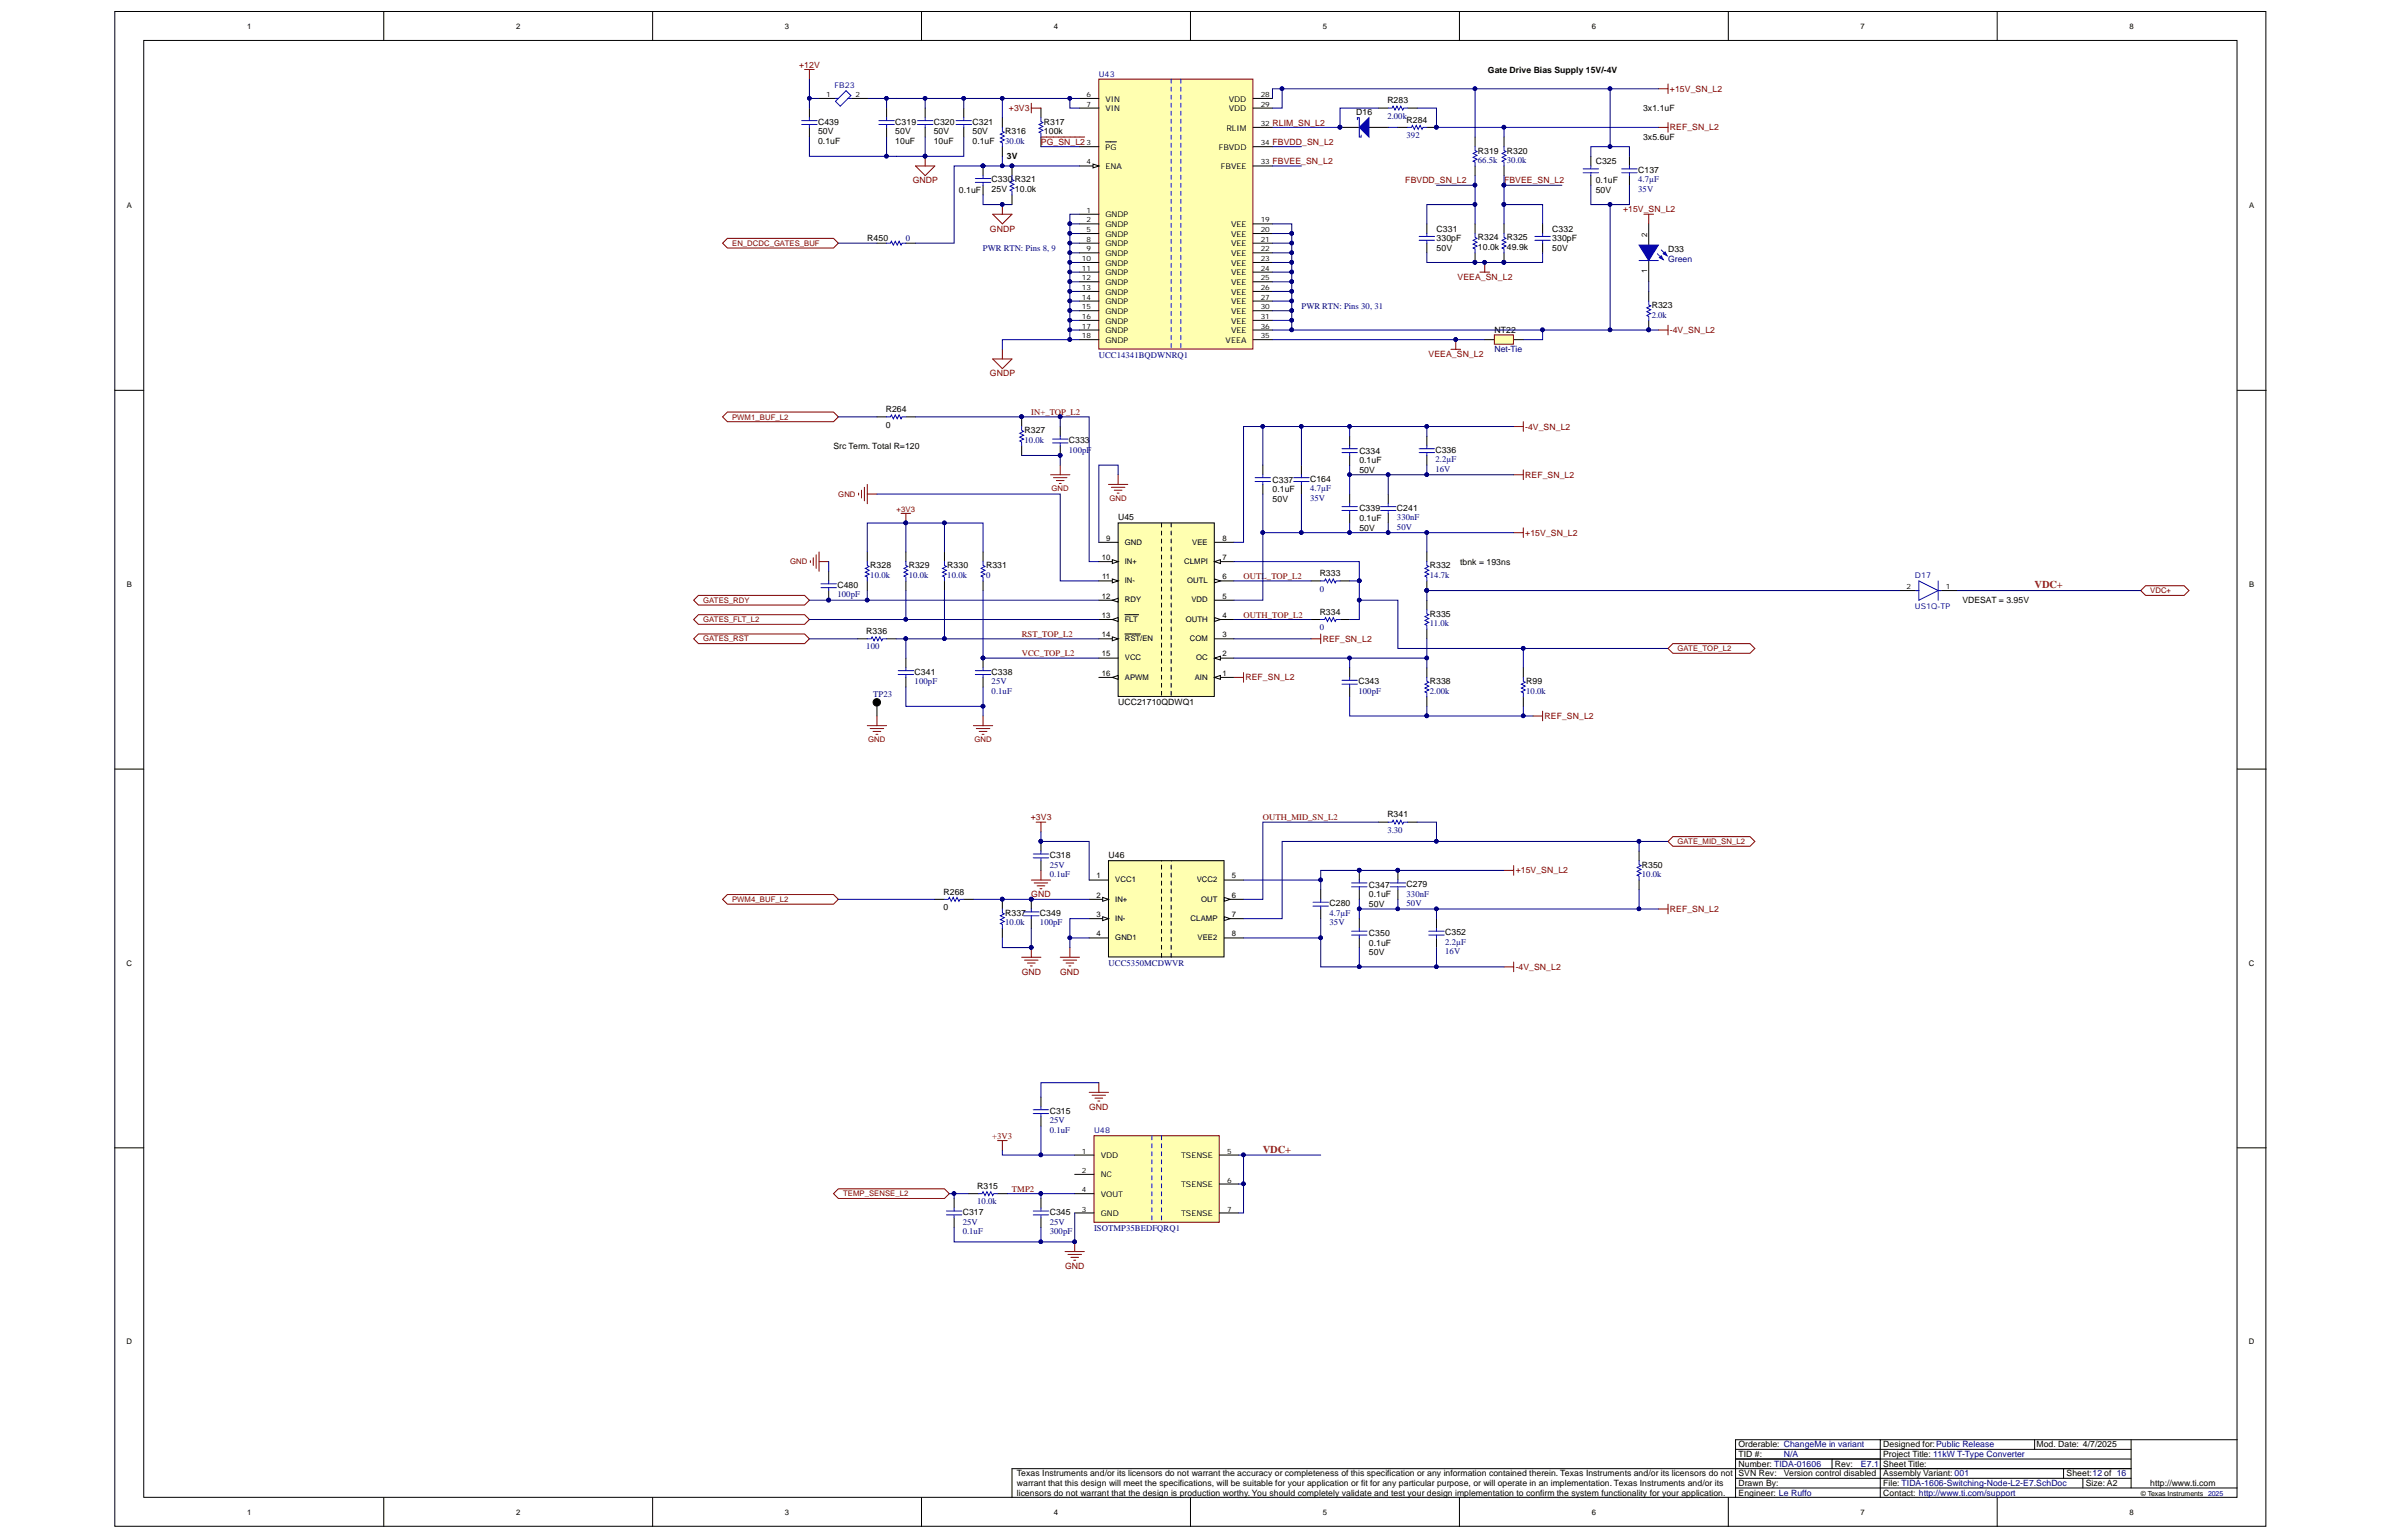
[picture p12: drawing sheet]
<svg xmlns="http://www.w3.org/2000/svg" width="432mm" height="279mm" viewBox="0 0 432 279" stroke-linecap="round" stroke-linejoin="round" font-family="sans-serif">
<defs><g id="words">
<g font-size="1.9" fill="#f00">
<text x="368.8" y="106.7">VDC+</text>
<text x="228.9" y="209">VDC+</text>
</g>
<g font-size="1.6" fill="#800000">
<text x="144.9" y="12.3">+12V</text>
<text x="302.7" y="16.6">+15V_SN_L2</text>
<text x="182.9" y="20.1">+3V3</text>
<text x="230.7" y="22.8">RLIM_SN_L2</text>
<text x="302.7" y="23.6">REF_SN_L2</text>
<text x="188.7" y="26.3">PG_SN_L2</text>
<text x="230.7" y="26.3">FBVDD_SN_L2</text>
<text x="230.7" y="29.8">FBVEE_SN_L2</text>
<text x="165.5" y="33.3">GNDP</text>
<text x="254.7" y="33.3">FBVDD_SN_L2</text>
<text x="272.6" y="33.3">FBVEE_SN_L2</text>
<text x="294.2" y="38.5">+15V_SN_L2</text>
<text x="179.5" y="42">GNDP</text>
<text x="264.2" y="50.8">VEEA_SN_L2</text>
<text x="259" y="64.8">VEEA_SN_L2</text>
<text x="302.7" y="60.4">-4V_SN_L2</text>
<text x="179.5" y="68.2">GNDP</text>
<text x="186.9" y="75.3">IN+_TOP_L2</text>
<text x="276.5" y="77.9">-4V_SN_L2</text>
<text x="276.5" y="86.6">REF_SN_L2</text>
<text x="276.5" y="97.1">+15V_SN_L2</text>
<text x="225.4" y="105">OUTL_TOP_L2</text>
<text x="225.4" y="112">OUTH_TOP_L2</text>
<text x="185.2" y="119">VCC_TOP_L2</text>
<text x="185.2" y="115.5">RST_TOP_L2</text>
<text x="239.8" y="116.4">REF_SN_L2</text>
<text x="225.8" y="123.4">REF_SN_L2</text>
<text x="280" y="130.4">REF_SN_L2</text>
<text x="186.9" y="148.8">+3V3</text>
<text x="228.9" y="148.7">OUTH_MID_SN_L2</text>
<text x="274.8" y="158.4">+15V_SN_L2</text>
<text x="186.9" y="162.7">GND</text>
<text x="302.7" y="165.3">REF_SN_L2</text>
<text x="185.2" y="176.7">GND</text>
<text x="192.2" y="176.7">GND</text>
<text x="274.8" y="175.8">-4V_SN_L2</text>
<text x="197.4" y="201.2">GND</text>
<text x="179.9" y="206.5">+3V3</text>
<text x="183.4" y="216.1">TMP2</text>
<text x="193.1" y="230.1">GND</text>
</g>
<g font-size="1.6">
<text x="269.7" y="13.2">Gate Drive Bias Supply 15V/-4V</text>
<text x="148.3" y="22.6">C439</text>
<text x="162.3" y="22.6">C319</text>
<text x="169.3" y="22.6">C320</text>
<text x="176.3" y="22.6">C321</text>
<text x="189.2" y="22.6">R317</text>
<text x="245.9" y="20.9">D16</text>
<text x="251.5" y="18.7">R283</text>
<text x="255" y="22.2">R284</text>
<text x="297.8" y="20.1">3x1.1uF</text>
<text x="148.3" y="24.3">50V</text>
<text x="148.3" y="26.1">0.1uF</text>
<text x="162.3" y="24.3">50V</text>
<text x="162.3" y="26.1">10uF</text>
<text x="169.3" y="24.3">50V</text>
<text x="169.3" y="26.1">10uF</text>
<text x="176.3" y="24.3">50V</text>
<text x="176.3" y="26.1">0.1uF</text>
<text x="182.2" y="24.3">R316</text>
<text x="182.5" y="28.9">3V</text>
<text x="189.2" y="24.3">100k</text>
<text x="267.9" y="27.8">R319</text>
<text x="273.1" y="27.8">R320</text>
<text x="289.3" y="29.8">C325</text>
<text x="297.8" y="25.4">3x5.6uF</text>
<text x="173.8" y="35">0.1uF</text>
<text x="179.8" y="34.9">25V</text>
<text x="179.8" y="33.1">C330 R321</text>
<text x="184" y="34.9">10.0k</text>
<text x="289.3" y="35">50V</text>
<text x="289.3" y="33.3">0.1uF</text>
<text x="297" y="31.3">C137</text>
<text x="157.2" y="43.7">R450</text>
<text x="260.4" y="45.5">50V</text>
<text x="260.4" y="43.7">330pF</text>
<text x="260.4" y="42">C331</text>
<text x="267.9" y="45.4">10.0k</text>
<text x="267.9" y="43.6">R324</text>
<text x="273.1" y="45.4">49.9k</text>
<text x="273.1" y="43.6">R325</text>
<text x="281.4" y="45.5">50V</text>
<text x="281.4" y="43.7">330pF</text>
<text x="281.4" y="42">C332</text>
<text x="302.4" y="45.7">D33</text>
<text x="299.4" y="55.8">R323</text>
<text x="270.9" y="60.4">NT22</text>
<text x="160.6" y="77.6">0</text>
<text x="160.6" y="74.7">R264</text>
<text x="151.1" y="81.4">Src Term. Total R=120</text>
<text x="185.7" y="78.6">R327</text>
<text x="193.8" y="80.3">C333</text>
<text x="246.4" y="82.2">C334</text>
<text x="260.2" y="82.1">C336</text>
<text x="230.7" y="89.3">0.1uF</text>
<text x="230.7" y="87.5">C337</text>
<text x="237.5" y="87.3">C164</text>
<text x="246.4" y="85.8">50V</text>
<text x="246.4" y="84">0.1uF</text>
<text x="202.7" y="94.3">U45</text>
<text x="230.7" y="91">50V</text>
<text x="246.4" y="94.5">0.1uF</text>
<text x="246.4" y="92.7">C339</text>
<text x="253.2" y="92.6">C241</text>
<text x="246.4" y="96.3">50V</text>
<text x="151.8" y="106.6">C480</text>
<text x="157.8" y="103.1">R328</text>
<text x="164.7" y="103.1">R329</text>
<text x="171.7" y="103.1">R330</text>
<text x="178.7" y="103.1">R331</text>
<text x="239.2" y="104.5">R333</text>
<text x="259.2" y="103.1">R332</text>
<text x="264.7" y="102.4">tbnk = 193ns</text>
<text x="239.2" y="111.5">R334</text>
<text x="259.2" y="111.8">R335</text>
<text x="355.8" y="109.4">VDESAT = 3.95V</text>
<text x="157" y="115">R336</text>
<text x="165.8" y="122.3">C341</text>
<text x="179.8" y="122.3">C338</text>
<text x="246.2" y="124.1">C343</text>
<text x="259.2" y="124.1">R338</text>
<text x="276.7" y="124.1">R99</text>
<text x="202.7" y="127.9">UCC21710QDWQ1</text>
<text x="251.5" y="148.2">R341</text>
<text x="190.3" y="155.6">C318</text>
<text x="200.9" y="155.6">U46</text>
<text x="248.2" y="161">C347</text>
<text x="255" y="160.8">C279</text>
<text x="297.6" y="157.3">R350</text>
<text x="171" y="165">0</text>
<text x="171" y="162.2">R268</text>
<text x="182.2" y="166.1">R337</text>
<text x="188.5" y="166.1">C349</text>
<text x="241" y="164.3">C280</text>
<text x="248.2" y="164.5">50V</text>
<text x="248.2" y="162.7">0.1uF</text>
<text x="248.2" y="173.2">50V</text>
<text x="248.2" y="171.5">0.1uF</text>
<text x="248.2" y="169.7">C350</text>
<text x="262" y="169.6">C352</text>
<text x="190.3" y="201.9">C315</text>
<text x="177.1" y="215.6">R315</text>
<text x="174.5" y="220.3">C317</text>
<text x="190.3" y="220.3">C345</text>
<text x="315.1" y="262.5">Orderable: ChangeMe in variant</text>
<text x="341.4" y="262.5">Designed for:Public Release</text>
<text x="369.2" y="262.5">Mod. Date: 4/7/2025</text>
<text x="184.3" y="267.7">Texas Instruments and/or its licensors do not warrant the accuracy or completeness of this specification or any information contained therein. Texas Instruments and/or its licensors do not</text>
<text x="184.3" y="269.5">warrant that this design will meet the specifications, will be suitable for your application or fit for any particular purpose, or will operate in an implementation. Texas Instruments and/or its</text>
<text x="315.1" y="269.5">Drawn By:</text>
<text x="315.1" y="267.7">SVN Rev:</text>
<text x="315.1" y="266">Number: TIDA-01606</text>
<text x="315.1" y="264.2">TID #:</text>
<text x="323.4" y="267.7">Version control disabled</text>
<text x="332.6" y="266">Rev:</text>
<text x="341.4" y="266">Sheet Title:</text>
<text x="341.4" y="269.5">File: TIDA-1606-Switching-Node-L2-E7.SchDoc</text>
<text x="341.4" y="264.2">Project Title: 11kW T-Type Converter</text>
<text x="341.4" y="267.7">Assembly Variant: 001</text>
<text x="374.6" y="267.7">Sheet:12 of 16</text>
<text x="378.1" y="269.5">Size: A2</text>
<text x="389.8" y="269.5">http://www.ti.com</text>
<text x="184.3" y="271.2">licensors do not warrant that the design is production worthy. You should completely validate and test your design implementation to confirm the system functionality for your application.</text>
<text x="315.1" y="271.2">Engineer: Le Ruffo</text>
<text x="341.4" y="271.2">Contact: http://www.ti.com/support</text>
</g>
<g font-size="1.6" fill="#000080">
<text x="251.5" y="21.5">2.00k</text>
<text x="182.2" y="26.1">30.0k</text>
<text x="255" y="25">392</text>
<text x="267.9" y="29.6">66.5k</text>
<text x="273.1" y="29.6">30.0k</text>
<text x="297" y="33.1">4.7µF</text>
<text x="297" y="34.8">35V</text>
<text x="164.2" y="43.7">0</text>
<text x="178.2" y="45.5">PWR RTN: Pins 8, 9</text>
<text x="302.4" y="47.4">Green</text>
<text x="235.9" y="56">PWR RTN: Pins 30, 31</text>
<text x="299.4" y="57.6">2.0k</text>
<text x="199.2" y="64.9">UCC14341BQDWNRQ1</text>
<text x="270.9" y="63.9">Net-Tie</text>
<text x="185.7" y="80.3">10.0k</text>
<text x="193.8" y="82.1">100pF</text>
<text x="260.2" y="83.8">2.2µF</text>
<text x="237.5" y="89.1">4.7µF</text>
<text x="260.2" y="85.5">16V</text>
<text x="237.5" y="90.8">35V</text>
<text x="253.2" y="94.3">330nF</text>
<text x="253.2" y="96.1">50V</text>
<text x="157.8" y="104.8">10.0k</text>
<text x="164.7" y="104.8">10.0k</text>
<text x="171.7" y="104.8">10.0k</text>
<text x="178.7" y="104.8">0</text>
<text x="239.2" y="107.3">0</text>
<text x="259.2" y="104.8">14.7k</text>
<text x="151.8" y="108.3">100pF</text>
<text x="259.2" y="113.6">11.0k</text>
<text x="157" y="117.7">100</text>
<text x="239.2" y="114.3">0</text>
<text x="165.8" y="124.1">100pF</text>
<text x="179.8" y="124.1">25V</text>
<text x="179.8" y="125.8">0.1uF</text>
<text x="246.2" y="125.8">100pF</text>
<text x="259.2" y="125.8">2.00k</text>
<text x="276.7" y="125.8">10.0k</text>
<text x="158.3" y="126.3">TP23</text>
<text x="251.5" y="151">3.30</text>
<text x="190.3" y="157.3">25V</text>
<text x="190.3" y="159">0.1uF</text>
<text x="297.6" y="159">10.0k</text>
<text x="182.2" y="167.8">10.0k</text>
<text x="188.5" y="167.8">100pF</text>
<text x="241" y="166.1">4.7µF</text>
<text x="241" y="167.8">35V</text>
<text x="255" y="162.6">330nF</text>
<text x="255" y="164.3">50V</text>
<text x="262" y="171.3">2.2µF</text>
<text x="262" y="173">16V</text>
<text x="200.9" y="175.2">UCC5350MCDWVR</text>
<text x="190.3" y="203.7">25V</text>
<text x="190.3" y="205.4">0.1uF</text>
<text x="177.1" y="218.4">10.0k</text>
<text x="174.5" y="222">25V</text>
<text x="174.5" y="223.8">0.1uF</text>
<text x="190.3" y="222">25V</text>
<text x="190.3" y="223.8">300pF</text>
<text x="198.3" y="223.3">ISOTMP35BEDFQRQ1</text>
<text x="323.4" y="264.2">N/A</text>
<text x="337.4" y="266">E7.1</text>
</g>
<g font-size="1.4">
<text x="44.8" y="5.2">1</text>
<text x="93.6" y="5.2">2</text>
<text x="142.3" y="5.2">3</text>
<text x="191.1" y="5.2">4</text>
<text x="239.8" y="5.2">5</text>
<text x="288.5" y="5.2">6</text>
<text x="337.3" y="5.2">7</text>
<text x="386" y="5.2">8</text>
<text x="200.4" y="18.4">VIN</text>
<text x="200.4" y="20.2">VIN</text>
<text x="222.3" y="23.7">RLIM</text>
<text x="222.7" y="18.4">VDD</text>
<text x="222.7" y="20.2">VDD</text>
<text x="200.4" y="27.2">PG</text>
<text x="221" y="27.2">FBVDD</text>
<text x="200.4" y="30.7">ENA</text>
<text x="221.3" y="30.7">FBVEE</text>
<text x="23" y="37.7">A</text>
<text x="200.4" y="41.2">GNDP</text>
<text x="200.4" y="39.4">GNDP</text>
<text x="223.2" y="41.2">VEE</text>
<text x="407.7" y="37.7">A</text>
<text x="200.4" y="42.9">GNDP</text>
<text x="200.4" y="44.7">GNDP</text>
<text x="200.4" y="46.4">GNDP</text>
<text x="223.2" y="42.9">VEE</text>
<text x="223.2" y="44.7">VEE</text>
<text x="223.2" y="46.4">VEE</text>
<text x="298.6" y="43" transform="rotate(-90 298.6 43)">2</text>
<text x="200.4" y="48.1">GNDP</text>
<text x="200.4" y="49.9">GNDP</text>
<text x="200.4" y="51.7">GNDP</text>
<text x="200.4" y="53.4">GNDP</text>
<text x="223.2" y="48.1">VEE</text>
<text x="223.2" y="49.9">VEE</text>
<text x="223.2" y="51.7">VEE</text>
<text x="223.2" y="53.4">VEE</text>
<text x="298.6" y="49.4" transform="rotate(-90 298.6 49.4)">1</text>
<text x="200.4" y="55.2">GNDP</text>
<text x="200.4" y="56.9">GNDP</text>
<text x="200.4" y="58.7">GNDP</text>
<text x="223.2" y="55.2">VEE</text>
<text x="223.2" y="56.9">VEE</text>
<text x="223.2" y="58.7">VEE</text>
<text x="200.4" y="60.4">GNDP</text>
<text x="200.4" y="62.1">GNDP</text>
<text x="222.2" y="62.1">VEEA</text>
<text x="223.2" y="60.4">VEE</text>
<text x="199.7" y="101.5">10</text>
<text x="200.5" y="98">9</text>
<text x="203.9" y="98.7">GND</text>
<text x="216.1" y="98.7">VEE</text>
<text x="221.6" y="101.5">7</text>
<text x="221.6" y="98">8</text>
<text x="23" y="106.4">B</text>
<text x="199.8" y="105.1">11</text>
<text x="203.9" y="105.7">IN-</text>
<text x="203.9" y="102.2">IN+</text>
<text x="214.7" y="102.2">CLMPI</text>
<text x="215.2" y="105.7">OUTL</text>
<text x="221.6" y="105.1">6</text>
<text x="407.7" y="106.4">B</text>
<text x="199.7" y="112">13</text>
<text x="199.7" y="108.5">12</text>
<text x="203.9" y="112.7">FLT</text>
<text x="203.9" y="109.2">RDY</text>
<text x="214.9" y="112.7">OUTH</text>
<text x="216" y="109.2">VDD</text>
<text x="221.6" y="112">4</text>
<text x="221.6" y="108.5">5</text>
<text x="199.7" y="115.5">14</text>
<text x="199.7" y="119">15</text>
<text x="203.9" y="116.2">RST/EN</text>
<text x="203.9" y="119.7">VCC</text>
<text x="215.7" y="116.2">COM</text>
<text x="216.9" y="119.7">OC</text>
<text x="221.6" y="115.5">3</text>
<text x="221.6" y="119">2</text>
<text x="199.7" y="122.5">16</text>
<text x="203.9" y="123.2">APWM</text>
<text x="216.6" y="123.2">AIN</text>
<text x="221.6" y="122.5">1</text>
<text x="198.7" y="159.3">1</text>
<text x="202.2" y="160">VCC1</text>
<text x="216.9" y="160">VCC2</text>
<text x="223.3" y="159.3">5</text>
<text x="198.7" y="162.8">2</text>
<text x="198.7" y="166.3">3</text>
<text x="202.2" y="163.5">IN+</text>
<text x="202.2" y="167">IN-</text>
<text x="215.8" y="167">CLAMP</text>
<text x="217.7" y="163.5">OUT</text>
<text x="223.3" y="162.8">6</text>
<text x="223.3" y="166.3">7</text>
<text x="198.7" y="169.8">4</text>
<text x="202.2" y="170.5">GND1</text>
<text x="217.1" y="170.5">VEE2</text>
<text x="223.3" y="169.8">8</text>
<text x="22.9" y="175.1">C</text>
<text x="407.6" y="175.1">C</text>
<text x="199.6" y="210">VDD</text>
<text x="199.6" y="213.5">NC</text>
<text x="214.1" y="210">TSENSE</text>
<text x="214.1" y="215.3">TSENSE</text>
<text x="199.6" y="217">VOUT</text>
<text x="199.6" y="220.5">GND</text>
<text x="214.1" y="220.5">TSENSE</text>
<text x="22.9" y="243.7">D</text>
<text x="407.6" y="243.7">D</text>
<text x="44.8" y="274.7">1</text>
<text x="93.6" y="274.7">2</text>
<text x="142.3" y="274.7">3</text>
<text x="191.1" y="274.7">4</text>
<text x="239.8" y="274.7">5</text>
<text x="288.5" y="274.7">6</text>
<text x="337.3" y="274.7">7</text>
<text x="386" y="274.7">8</text>
</g>
<g font-size="1.4" fill="#000080">
<text x="151.3" y="16">FB23</text>
<text x="199.2" y="13.9">U43</text>
<text x="347.1" y="104.8">D17</text>
<text x="347.1" y="110.5">US1Q-TP</text>
<text x="198.3" y="205.5">U48</text>
</g>
<g font-size="1.4" fill="#800000">
<text x="132.7" y="44.6">EN_DCDC_GATES_BUF</text>
<text x="132.7" y="76.1">PWM1_BUF_L2</text>
<text x="190.6" y="89.1">GND</text>
<text x="152" y="90.1">GND</text>
<text x="162.5" y="92.8">+3V3</text>
<text x="201.1" y="90.9">GND</text>
<text x="143.3" y="102.3">GND</text>
<text x="389.8" y="107.5">VDC+</text>
<text x="127.5" y="109.3">GATES_RDY</text>
<text x="127.5" y="112.8">GATES_FLT_L2</text>
<text x="127.5" y="116.3">GATES_RST</text>
<text x="304.1" y="118.1">GATE_TOP_L2</text>
<text x="157.4" y="134.6">GND</text>
<text x="176.6" y="134.6">GND</text>
<text x="304.1" y="153.1">GATE_MID_SN_L2</text>
<text x="132.7" y="163.6">PWM4_BUF_L2</text>
<text x="152.9" y="216.9">TEMP_SENSE_L2</text>
</g>
<g font-size="1.3">
<text x="149.8" y="17.6">1</text>
<text x="155.1" y="17.6">2</text>
<text x="197" y="17.6">6</text>
<text x="228.6" y="17.6">28</text>
<text x="197" y="19.3">7</text>
<text x="228.6" y="19.3">29</text>
<text x="228.6" y="22.8">32</text>
<text x="197" y="26.3">3</text>
<text x="197" y="29.8">4</text>
<text x="228.6" y="26.3">34</text>
<text x="228.6" y="29.8">33</text>
<text x="197" y="40.3">2</text>
<text x="197" y="38.6">1</text>
<text x="228.6" y="40.3">19</text>
<text x="196.1" y="47.3">10</text>
<text x="197" y="42.1">5</text>
<text x="197" y="43.8">8</text>
<text x="197" y="45.6">9</text>
<text x="228.6" y="42.1">20</text>
<text x="228.6" y="43.8">21</text>
<text x="228.6" y="45.6">22</text>
<text x="228.6" y="47.3">23</text>
<text x="196.1" y="49.1">11</text>
<text x="196.1" y="50.8">12</text>
<text x="196.1" y="52.6">13</text>
<text x="228.6" y="49.1">24</text>
<text x="228.6" y="50.8">25</text>
<text x="228.6" y="52.6">26</text>
<text x="196.1" y="54.3">14</text>
<text x="196.1" y="56.1">15</text>
<text x="196.1" y="57.8">16</text>
<text x="196.1" y="59.6">17</text>
<text x="228.6" y="54.3">27</text>
<text x="228.6" y="56.1">30</text>
<text x="228.6" y="57.8">31</text>
<text x="228.6" y="59.6">36</text>
<text x="196.1" y="61.3">18</text>
<text x="228.6" y="61.3">35</text>
<text x="345.6" y="106.8">2</text>
<text x="352.7" y="106.8">1</text>
<text x="196.1" y="209.2">1</text>
<text x="222.4" y="209.2">5</text>
<text x="196.1" y="212.6">2</text>
<text x="222.4" y="214.4">6</text>
<text x="196.1" y="216.2">4</text>
<text x="196.1" y="219.7">3</text>
<text x="222.4" y="219.7">7</text>
<text x="388.1" y="271.3">© Texas Instruments</text>
</g>
<text font-size="1.3" fill="#000080" x="400.3" y="271.3">2025</text>
</g></defs>
<g fill="#fff" stroke="#000" stroke-width=".18">
<path d="M20.8 2.1h389.9v274.6h-389.9z"/>
<path d="M26.1 7.3h379.4v264.2h-379.4z"/>
</g>
<g fill="none" stroke="#000" stroke-width=".18">
<path d="M69.6 2.1v5.3M118.3 2.1v5.3M167 2.1v5.3M215.8 2.1v5.3M264.6 2.1v5.3M313.3 2.1v5.3M362 2.1v5.3M20.8 70.8h5.3M269.1 61.6h1.8M274.4 61.6h1.7M405.6 70.8h5.2M20.8 139.4h5.3"/>
<path d="M405.6 139.4h5.2M20.8 208.1h5.3M405.6 208.1h5.2M69.6 271.5v5.3M118.3 271.5v5.3M167 271.5v5.3M215.8 271.5v5.3M264.6 271.5v5.3M313.3 271.5v5.3M314.6 269.8h91M314.6 268h71.7M314.6 264.5h71.7"/>
<path d="M314.6 262.8h71.7M332.1 264.5v1.8M340.8 261h-26.2v10.5M362 271.5v5.3M368.8 261v1.8M374.1 266.3v1.7M377.6 268v1.8M386.3 266.3h-202.8v5.2M386.3 261v8.8M405.6 261h-64.8v10.5"/>
</g>
<path d="M270.9 60.7h3.4v1.7h-3.4z" fill="#ffffb0" stroke="#800000" stroke-width=".18"/>
<g fill="none" stroke="#000" stroke-width=".18">
<path d="M160.7 19.6v1.7M167.7 19.6v1.7M174.7 19.6v1.7M188.7 19.6v1.7M160.7 23.1v1.7M167.7 23.1v1.7M174.7 23.1v1.7M178.2 30.1v1.7M178.2 33.6v1.7M183.5 30.1v1.7M183.5 35.3v1.8M188.7 24.8v1.8"/>
<path d="M288.4 28.3v1.8M288.4 31.8v1.8M258.7 40.6v1.7M258.7 44.1v1.7M267.4 40.6v1.7M267.4 45.8v1.8M272.6 40.6v1.7M272.6 45.8v1.8M279.6 40.6v1.7M279.6 44.1v1.7"/>
</g>
<g fill="none" stroke="#00f" stroke-width=".18">
<path d="M159.3 21.9h2.8M159.3 22.6h2.8M160.7 21.3v.6M160.7 22.6v.5M166.3 21.9h2.8M166.3 22.6h2.8M167.7 21.3v.6M167.7 22.6v.5M173.3 21.9h2.8M173.3 22.6h2.8M174.7 21.3v.6M174.7 22.6v.5"/>
<path d="M176.8 32.4h2.8M176.8 33.1h2.8M178.2 31.8v.6M178.2 33.1v.5M183.5 31.8v.7l.3 .2-.7 .4 .7 .3-.7 .4 .7 .3-.7 .4 .4 .1v.7M188.7 21.3v.7l.3 .2-.7 .4 .7 .3-.7 .4 .7 .3-.7 .4 .4 .1v.7M287 31.3h2.8M287 30.6h2.8M288.4 30.1v.5M288.4 31.3v.5M257.3 42.9h2.8M257.3 43.6h2.8"/>
<path d="M258.7 42.3v.6M258.7 43.6v.5M267.4 42.3v.7l.3 .2-.7 .4 .7 .3-.7 .4 .7 .3-.7 .4 .4 .1v.7M272.6 42.3v.7l.4 .2-.7 .4 .7 .3-.7 .4 .7 .3-.7 .4 .3 .1v.7M278.2 42.9h2.8M278.2 43.6h2.8M279.6 42.3v.6M279.6 43.6v.5"/>
</g>
<g fill="#000080" stroke="#000080" stroke-width=".18">
<circle cx="267.4" cy="47.6" r=".33"/>
<circle cx="272.6" cy="47.6" r=".33"/>
<circle cx="269.1" cy="47.6" r=".33"/>
<circle cx="272.6" cy="33.6" r=".33"/>
<circle cx="181.7" cy="37.1" r=".33"/>
<circle cx="183.4" cy="30.1" r=".33"/>
<circle cx="178.2" cy="30.1" r=".33"/>
<circle cx="167.7" cy="28.3" r=".33"/>
</g>
<g fill="none" stroke="#800000" stroke-width=".18">
<path d="M300.6 16.1h1.8M302.4 15.2v1.8M166 30.1h3.5l-1.8 1.7zM167.7 28.3v1.8M180 38.8h3.5l-1.8 1.8zM181.7 37.1v1.7M188.7 24.8h7.9M300.6 23.1h1.8M302.4 22.2v1.8M268.3 49.3h1.7M269.1 47.6v1.7M300.6 59.8h1.8"/>
<path d="M302.4 59v1.7"/>
</g>
<path d="M202.7 94.8h17.4v31.5h-17.4z" fill="#ffffb0" stroke="#000" stroke-width=".18"/>
<path d="M210.6 94.8v31.5M212.3 94.8v31.5" fill="none" stroke="#000" stroke-width=".18" stroke-dasharray=".7 .7"/>
<path d="M220.2 115.8h3.5M220.2 112.3h3.5" fill="none" stroke="#000" stroke-width=".18"/>
<path d="M220.2 112l1 .3-1 .4z" fill="#fff"/>
<path d="M199.2 105.3h3.5M220.2 112l1 .3-1 .4zM220.2 108.8h3.5" fill="none" stroke="#000" stroke-width=".18"/>
<path d="M201.6 105l1.1 .3-1.1 .4z" fill="#fff"/>
<path d="M199.2 115.8h3.5M201.6 105l1.1 .3-1.1 .4z" fill="none" stroke="#000" stroke-width=".18"/>
<path d="M201.6 115.5l1.1 .3-1.1 .4z" fill="#fff"/>
<path d="M199.2 112.3h3.5M201.6 115.5l1.1 .3-1.1 .4zM203.9 115h2.8" fill="none" stroke="#000" stroke-width=".18"/>
<path d="M201.6 112.3l1.1-.3v.7z" fill="#fff"/>
<path d="M199.2 108.8h3.5M201.6 112.3l1.1-.3v.7zM203.9 111.5h2.5" fill="none" stroke="#000" stroke-width=".18"/>
<path d="M201.6 108.8l1.1-.3v.7z" fill="#fff"/>
<path d="M201.6 108.8l1.1-.3v.7zM220.2 105.3h3.5" fill="none" stroke="#000" stroke-width=".18"/>
<path d="M220.2 105l1 .3-1 .4z" fill="#fff"/>
<path d="M220.2 105l1 .3-1 .4zM220.2 101.8h3.5" fill="none" stroke="#000" stroke-width=".18"/>
<path d="M220.2 101.8l1-.3v.7z" fill="#fff"/>
<path d="M199.2 101.8h3.5M220.2 101.8l1-.3v.7z" fill="none" stroke="#000" stroke-width=".18"/>
<path d="M201.6 101.5l1.1 .3-1.1 .4z" fill="#fff"/>
<path d="M201.6 101.5l1.1 .3-1.1 .4zM220.2 122.8h3.5" fill="none" stroke="#000" stroke-width=".18"/>
<path d="M220.2 122.8l1-.3v.7z" fill="#fff"/>
<path d="M199.2 122.8h3.5M220.2 122.8l1-.3v.7z" fill="none" stroke="#000" stroke-width=".18"/>
<path d="M201.6 122.8l1.1-.3v.7z" fill="#fff"/>
<path d="M220.2 119.3h3.5M201.6 122.8l1.1-.3v.7z" fill="none" stroke="#000" stroke-width=".18"/>
<path d="M220.2 119.3l1-.3v.7z" fill="#fff"/>
<g fill="none" stroke="#000" stroke-width=".18">
<path d="M192.2 77.3v1.8M192.2 80.8v1.8M199.2 98.3h3.5M220.2 98.3h3.5M157.2 100.1v1.7M157.2 105.3v1.8M164.2 100.1v1.7M164.2 105.3v1.8M164.2 119.3v1.8M171.2 100.1v1.7M171.2 105.3v1.8M199.2 119.3h3.5"/>
<path d="M220.2 119.3l1-.3v.7zM237.7 105.3h1.7M237.7 112.3h1.7M242.9 105.3h1.8M242.9 112.3h1.8M258.7 100.1v1.7M258.7 105.3v1.8M258.7 108.8v1.8M258.7 114.1v1.7M344.3 107.1h3.5M351.3 107.1h3.5M159 128.1v1.7"/>
<path d="M164.2 122.8v1.8M244.7 121.1v1.7M244.7 124.6v1.7M258.7 121.1v1.7M258.7 126.3v1.8M186.9 163.1v1.7M186.9 166.6v1.7"/>
</g>
<g fill="none" stroke="#800000" stroke-width=".18">
<path d="M186.9 18.7v1.8M186.9 19.6h1.8M180 65.1h3.5l-1.8 1.7zM181.7 63.3v1.8M263 63.3h1.8M263.9 61.6v1.7M274.4 77.3h1.7M276.1 76.5v1.7M155.6 89.4v.4M156.2 88.9v1.4M156.7 88.4v2.4M157.2 87.8v3.5"/>
<path d="M157.2 89.6h1.8M163.3 93.1h1.8M164.2 93.1v1.7M190.4 86.1h3.5M191 86.6h2.4M191.5 87.1h1.4M192 87.7h.4M192.2 84.3v1.8M200.9 87.8h3.5M201.5 88.4h2.4M202 88.9h1.4M202.5 89.4h.4"/>
<path d="M202.7 86.1v1.7M274.4 86.1h1.7M274.4 96.6h1.7M276.1 85.2v1.8M276.1 95.7v1.8M237.7 115.8h1.7M239.4 115v1.7M157.2 131.6h3.5M157.7 132.1h2.5M158.3 132.6h1.4M158.8 133.1h.3M159 129.8v1.8"/>
<path d="M176.5 131.6h3.5M177 132.1h2.4M177.5 132.6h1.4M178 133.1h.4M178.2 129.8v1.8M277.9 129.8h1.7M279.6 129v1.7M186.9 159.6h3.5M187.8 149.1h1.8M188.7 149.1v1.7M188.7 157.8v1.8M272.6 157.8h1.8"/>
<path d="M274.4 156.9v1.8M185.2 173.6h3.5M185.7 174.1h2.5M186.3 174.6h1.3M186.8 175.1h.3M186.9 171.8v1.8M187.5 160.1h2.4M188 160.6h1.4M188.5 161.1h.4M192.2 173.6h3.5M192.7 174.1h2.5M193.2 174.6h1.4"/>
<path d="M193.8 175.1h.3M193.9 171.8v1.8M272.6 175.3h1.8M274.4 174.4v1.8M300.6 164.8h1.8M302.4 163.9v1.8"/>
</g>
<g fill="#000080" stroke="#000080" stroke-width=".18">
<circle cx="164.2" cy="94.8" r=".32"/>
<circle cx="192.2" cy="82.6" r=".32"/>
<circle cx="258.6" cy="107" r=".33"/>
<circle cx="186.9" cy="163" r=".33"/>
<circle cx="186.9" cy="171.8" r=".33"/>
<circle cx="263.9" cy="61.6" r=".33"/>
</g>
<g fill="none" stroke="#00f" stroke-width=".18">
<path d="M190.8 79.6h2.8M192.2 79.1v.5M190.8 80.3h2.8M192.2 80.3v.5M157.2 101.8v.7l.4 .2-.7 .4 .7 .3-.7 .4 .7 .3-.7 .4 .3 .1v.7M164.2 101.8v.7l.4 .2-.7 .4 .7 .3-.7 .4 .7 .3-.7 .4 .3 .1v.7M171.2 101.8v.7l.4 .2-.7 .4 .7 .3-.7 .4 .7 .3-.7 .4 .3 .1v.7M239.4 105.3h.7l.2-.3 .3 .7 .4-.7 .3 .7 .4-.7 .3 .7 .2-.4h.7M239.4 112.3h.7l.2-.3 .3 .7 .4-.7 .3 .7 .4-.7 .3 .7 .2-.4h.7M258.7 101.8v.7l.3 .2-.7 .4 .7 .3-.7 .4 .7 .3-.7 .4 .4 .1v.7M258.7 110.6v.7l.3 .2-.7 .3 .7 .4-.7 .3 .7 .4-.7 .3 .4 .2v.7M347.3 107.1h.5"/>
<path d="M347.8 105.3l3.5 1.8-3.5 1.7zM351.3 105.3v3.5M351.3 107.1h.6M162.8 121.6h2.8M162.8 122.3h2.8M164.2 121.1v.5M164.2 122.3v.5M243.3 123.4h2.8M243.3 124.1h2.8M244.7 122.8v.6M244.7 124.1v.5M258.7 122.8v.7l.3 .2-.7 .4 .7 .3-.7 .4 .7 .3-.7 .4 .4 .1v.7"/>
<path d="M185.6 165.3h2.7M185.6 166h2.7M186.9 164.8v.5M186.9 166v.6"/>
</g>
<circle cx="158.9" cy="127.3" r=".67" fill="#000" stroke="#000" stroke-width=".18"/>
<g fill="#fff" stroke="#800000" stroke-width=".18">
<path d="M388.9 106.2h7l.9 .9-.9 .9h-7l-.8-.9z" fill-rule="evenodd"/>
<path d="M303.2 116.7h14l.9 .9-.9 .9h-14l-.8-.9z" fill-rule="evenodd"/>
<path d="M303.2 151.7h14l.9 .9-.9 .8h-14l-.8-.8z" fill-rule="evenodd"/>
<path d="M131.9 43.2h19.2l.9 .9-.9 .9h-19.2l-.9-.9z" fill-rule="evenodd"/>
<path d="M131.9 74.7h19.2l.9 .9-.9 .9h-19.2l-.9-.9z" fill-rule="evenodd"/>
<path d="M126.6 108h19.3l.8 .8-.8 .9h-19.3l-.9-.9z" fill-rule="evenodd"/>
<path d="M126.6 111.5h19.3l.8 .8-.8 .9h-19.3l-.9-.9z" fill-rule="evenodd"/>
<path d="M126.6 115h19.3l.8 .8-.8 .9h-19.3l-.9-.9z" fill-rule="evenodd"/>
<path d="M131.9 162.2h19.2l.9 .9-.9 .8h-19.2l-.9-.8z" fill-rule="evenodd"/>
</g>
<g fill="none" stroke="#000" stroke-width=".18">
<path d="M244.7 79.1v1.7M258.7 79.1v1.7M244.7 82.6v1.7M244.7 89.6v1.7M244.7 93.1v1.7M258.7 82.6v1.7M178.2 100.1v1.7M178.2 105.3v1.8M246.4 157.8v1.8M246.4 161.3v1.8M246.4 166.6v1.7M246.4 170.1v1.7"/>
<path d="M260.4 166.6v1.7M260.4 170.1v1.7"/>
</g>
<g fill="none" stroke="#00f" stroke-width=".18">
<path d="M243.3 92.6h2.8M243.3 91.9h2.8M243.3 82.1h2.8M243.3 81.4h2.8M244.7 80.8v.6M244.7 82.1v.5M244.7 91.3v.6M244.7 92.6v.5M257.3 82.1h2.8M257.3 81.4h2.8M258.7 80.8v.6M258.7 82.1v.5"/>
<path d="M178.2 101.8v.7l.4 .2-.7 .4 .7 .3-.7 .4 .7 .3-.7 .4 .3 .1v.7M246.4 159.6v.5M245 160.8h2.8M245 160.1h2.8M245 169.5h2.8M245 168.8h2.8M246.4 160.8v.5M246.4 168.3v.5M246.4 169.5v.6M259 169.5h2.8M259 168.8h2.8M260.4 168.3v.5"/>
<path d="M260.4 169.5v.6"/>
</g>
<circle cx="246.4" cy="157.8" r=".33" fill="#000080" stroke="#000080" stroke-width=".18"/>
<path d="M200.9 156.1h21v17.4h-21z" fill="#ffffb0" stroke="#000" stroke-width=".18"/>
<path d="M221.9 170.1h3.5M221.9 163.1h3.5" fill="none" stroke="#000" stroke-width=".18"/>
<path d="M221.9 162.7l1.1 .4-1.1 .3z" fill="#fff"/>
<path d="M221.9 159.6h3.5M221.9 162.7l1.1 .4-1.1 .3zM221.9 166.6h3.5" fill="none" stroke="#000" stroke-width=".18"/>
<path d="M221.9 166.2l1.1 .4-1.1 .3z" fill="#fff"/>
<path d="M197.4 163.1h3.5M221.9 166.2l1.1 .4-1.1 .3z" fill="none" stroke="#000" stroke-width=".18"/>
<path d="M199.9 162.7l1 .4-1 .3z" fill="#fff"/>
<path d="M197.4 166.6h3.5M199.9 162.7l1 .4-1 .3z" fill="none" stroke="#000" stroke-width=".18"/>
<path d="M199.9 166.2l1 .4-1 .3z" fill="#fff"/>
<path d="M197.4 159.6h3.5M197.4 170.1h3.5M199.9 166.2l1 .4-1 .3z" fill="none" stroke="#000" stroke-width=".18"/>
<path d="M210.6 173.6v-17.5M212.3 173.6v-17.5" fill="none" stroke="#000" stroke-width=".18" stroke-dasharray=".7 .7"/>
<path d="M199.2 14.3h27.9v49h-27.9z" fill="#ffffb0" stroke="#800000" stroke-width=".18"/>
<path d="M212.3 14.3v49M214.1 14.3v49" fill="none" stroke="#00f" stroke-width=".18" stroke-dasharray=".7 .7"/>
<g fill="none" stroke="#000" stroke-width=".18">
<path d="M195.7 17.8h3.5M195.7 19.6h3.5M227.2 17.8h3.5M227.2 19.6h3.5M195.7 26.6h3.5M195.7 30.1h3.5M200.4 25.7h2M227.2 26.6h3.5M227.2 40.6h3.5M227.2 42.3h3.5M227.2 44.1h3.5M227.2 45.8h3.5"/>
<path d="M227.2 47.6h3.5M227.2 49.3h3.5M227.2 51.1h3.5M227.2 52.8h3.5M227.2 54.6h3.5M227.2 56.3h3.5M227.2 58.1h3.5M227.2 59.8h3.5"/>
</g>
<path d="M198.1 29.7l1.1 .4-1.1 .3z" fill="#fff"/>
<g fill="none" stroke="#000" stroke-width=".18">
<path d="M181.7 21.3v1.8M181.7 26.6v1.7M195.7 38.8h3.5M198.1 29.7l1.1 .4-1.1 .3zM227.2 30.1h3.5M227.2 23.1h3.5M242.9 23.1h3.5M248.2 23.1h3.5M267.4 24.8v1.8M267.4 30.1v1.7M272.6 24.8v1.8M272.6 30.1v1.7"/>
<path d="M195.7 40.6h3.5M195.7 42.3h3.5M195.7 44.1h3.5M195.7 45.8h3.5M195.7 47.6h3.5M195.7 49.3h3.5M195.7 51.1h3.5M195.7 52.8h3.5M195.7 54.6h3.5M195.7 56.3h3.5M195.7 58.1h3.5M195.7 59.8h3.5"/>
<path d="M185.2 75.6v1.7M195.7 61.6h3.5M227.2 61.6h3.5M185.2 80.8v1.8M228.9 84.3v1.8M228.9 87.8v1.8"/>
</g>
<path d="M181.7 23.1v.7l.4 .2-.7 .3 .7 .4-.7 .3 .7 .4-.7 .3 .3 .2v.7M267.4 26.6v.7l.3 .2-.7 .3 .7 .4-.7 .3 .7 .4-.7 .3 .4 .2v.7M272.6 26.6v.7l.4 .2-.7 .3 .7 .4-.7 .3 .7 .4-.7 .3 .3 .2v.7M185.2 77.3v.7l.4 .2-.7 .4 .7 .3-.7 .4 .7 .3-.7 .4 .3 .1v.7M227.5 87.3h2.8M227.5 86.6h2.8M228.9 86.1v.5M228.9 87.3v.5" fill="none" stroke="#00f" stroke-width=".18"/>
<g fill="#000080" stroke="#000080" stroke-width=".18">
<circle cx="185.2" cy="75.6" r=".33"/>
<circle cx="242.9" cy="23.1" r=".33"/>
</g>
<path d="M248.2 21.3v3.5l-1.8-1.7z" fill="#00f"/>
<g fill="none" stroke="#00f" stroke-width=".18">
<path d="M251.7 19.6h.7l.1-.4 .4 .7 .3-.7 .4 .7 .3-.7 .4 .7 .2-.3h.7M246.1 21.7v-.4h.3v3.5h.4v-.3M248.2 21.3v3.5l-1.8-1.7zM255.2 23.1h.7l.1-.4 .4 .7 .3-.7 .4 .7 .3-.7 .4 .7 .2-.3h.7M294 30.6h2.8M294 31.3h2.8M295.4 30.1v.5M295.4 31.3v.5M300.4 46l1.1 1.1M301.1 45.3l1.1 1.1M234.5 86.6h2.8M234.5 87.3h2.8"/>
<path d="M235.9 86.1v.5M235.9 87.3v.5M250.3 91.9h2.8M250.3 92.6h2.8M251.7 91.3v.6M251.7 92.6v.5M253.4 159.6v.5M238 163.6h2.8M238 164.3h2.8M239.4 163.1v.5M239.4 164.3v.5M252 160.1h2.8"/>
<path d="M252 160.8h2.8M253.4 160.8v.5"/>
</g>
<g fill="#000080" stroke="#000080" stroke-width=".18">
<circle cx="242.9" cy="23.1" r=".33"/>
<circle cx="260.4" cy="23.1" r=".33"/>
<circle cx="253.4" cy="157.8" r=".33"/>
</g>
<g fill="none" stroke="#000" stroke-width=".18">
<path d="M249.9 19.6h1.8M255.2 19.6h1.7M253.4 23.1h1.8M258.7 23.1h1.7M295.4 28.3v1.8M295.4 31.8v1.8M298.9 40.6v3.8M298.9 47.2v3.9M235.9 84.3v1.8M235.9 87.8v1.8M251.7 89.6v1.7M251.7 93.1v1.7"/>
<path d="M253.4 157.8v1.8M239.4 161.3v1.8M239.4 164.8v1.8M253.4 161.3v1.8"/>
</g>
<path d="M301.1 46.4l.4 .7-.7-.4z" fill="#00f"/>
<path d="M301.1 46.4l.4 .7-.7-.4z" fill="none" stroke="#00f" stroke-width=".18"/>
<path d="M301.8 45.7l.4 .7-.7-.4z" fill="#00f"/>
<path d="M301.8 45.7l.4 .7-.7-.4z" fill="none" stroke="#00f" stroke-width=".18"/>
<path d="M297.1 44.4h3.5l-1.7 2.8z" fill="#00f"/>
<path d="M297.1 44.4h3.5l-1.7 2.8zM297.1 47.2h3.5M298.9 54.6v.7l.3 .2-.7 .3 .7 .4-.7 .3 .7 .4-.7 .3 .4 .2v.7" fill="none" stroke="#00f" stroke-width=".18"/>
<path d="M298.9 52.8v1.8M298.9 58.1v1.7" fill="none" stroke="#000" stroke-width=".18"/>
<circle cx="298.9" cy="59.8" r=".33" fill="#000080" stroke="#000080" stroke-width=".18"/>
<path d="M298 38.8h1.7M298.9 38.8v1.8M223.7 122.8h1.7M225.4 122v1.7" fill="none" stroke="#800000" stroke-width=".18"/>
<path d="M198.3 205.9h22.7v15.7h-22.7z" fill="#ffffb0" stroke="#800000" stroke-width=".18"/>
<path d="M208.8 205.9v15.8M210.6 205.9v15.8" fill="none" stroke="#00f" stroke-width=".18" stroke-dasharray=".7 .7"/>
<path d="M188.7 198.9v1.8M173 217.3v1.8M188.7 202.4v1.8M194.8 209.4h3.5M194.8 219.9h3.5M194.8 212.9h3.5M194.8 216.4h3.5M221.1 209.4h3.4M221.1 214.7h3.4M221.1 219.9h3.4M173 220.8v1.8" fill="none" stroke="#000" stroke-width=".18"/>
<path d="M197.4 198.1h3.5M198 198.6h2.4M198.5 199.1h1.4M199 199.6h.4M199.2 196.3v1.8M193.1 226.9h3.5M193.6 227.5h2.4M194.1 228h1.4M194.6 228.5h.4M194.8 225.2v1.7" fill="none" stroke="#800000" stroke-width=".18"/>
<path d="M171.6 219.6h2.8M173 219.1v.5M187.3 201.2h2.8M187.3 201.9h2.8M188.7 200.7v.5M188.7 201.9v.5M171.6 220.3h2.8M173 220.3v.5" fill="none" stroke="#00f" stroke-width=".18"/>
<circle cx="194.8" cy="225.2" r=".33" fill="#000080" stroke="#000080" stroke-width=".18"/>
<path d="M152 215.6h19.2l.9 .8-.9 .9h-19.2l-.9-.9z" fill-rule="evenodd" fill="#fff" stroke="#800000" stroke-width=".18"/>
<path d="M145.9 12.6h1.7M146.7 12.6v1.7M146.9 101.7v.3M147.4 101.1v1.4M148 100.6v2.5M148.5 100.1v3.5M148.5 101.8h1.7M180.8 206.8h1.8M181.7 206.8v1.8" fill="none" stroke="#800000" stroke-width=".18"/>
<g fill="none" stroke="#000" stroke-width=".18">
<path d="M146.7 19.6v1.7M148.5 17.8h3.5M153.7 17.8h3.5M146.7 23.1v1.7M159 44.1h1.7M164.2 44.1h1.8M159 75.6h1.7M164.2 75.6h1.8M150.2 103.6v1.7M150.2 107.1v1.7M155.5 115.8h1.7M160.7 115.8h1.8"/>
<path d="M178.2 119.3v1.8M178.2 122.8v1.8M276.1 121.1v1.7M276.1 126.3v1.8M188.7 152.6v1.7M188.7 156.1v1.7M249.9 149.1h1.8M255.2 149.1h1.7M297.1 154.3v1.8M297.1 159.6v1.7M169.5 163.1h1.7M174.7 163.1h1.8"/>
<path d="M181.7 163.1v1.7M181.7 168.3v1.8M175.6 216.4h1.7M180.8 216.4h1.8M188.7 217.3v1.8M188.7 220.8v1.8"/>
</g>
<g fill="none" stroke="#00f" stroke-width=".18">
<path d="M151.4 17.8h.6M153.4 16.4l.8 .9-1.9 1.9-.9-.8zM153.7 17.8h.5M145.3 21.9h2.8M145.3 22.6h2.8M146.7 21.3v.6M146.7 22.6v.5M160.7 44.1h.7l.2-.4 .3 .7 .4-.7 .3 .7 .4-.7 .3 .7 .2-.3h.7M160.7 75.6h.7l.2-.4 .3 .7 .4-.7 .3 .7 .4-.7 .3 .7 .2-.3h.7M148.8 105.9h2.8M148.8 106.6h2.8M150.2 105.3v.6"/>
<path d="M150.2 106.6v.5M157.2 115.8h.7l.2-.3 .3 .7 .4-.7 .3 .7 .4-.7 .3 .7 .2-.4h.7M176.8 121.6h2.8M176.8 122.3h2.8M178.2 121.1v.5M178.2 122.3v.5M276.1 122.8v.7l.4 .2-.7 .4 .7 .3-.7 .4 .7 .3-.7 .4 .3 .1v.7M187.3 154.8h2.8M187.3 155.5h2.8M188.7 154.3v.5M188.7 155.5v.6M251.7 149.1h.7l.1-.4 .4 .7 .3-.7 .4 .7 .3-.7 .4 .7 .2-.3h.7"/>
<path d="M297.1 156.1v.7l.4 .1-.7 .4 .7 .3-.7 .4 .7 .3-.7 .4 .3 .2v.7M171.2 163.1h.7l.2-.4 .3 .7 .4-.7 .3 .7 .4-.7 .3 .7 .2-.3h.7M181.7 164.8v.7l.4 .2-.7 .3 .7 .4-.7 .3 .7 .4-.7 .3 .3 .2v.7M177.3 216.4h.7l.2-.3 .4 .7 .3-.7 .4 .7 .3-.7 .4 .7 .1-.4h.7M187.3 219.6h2.8M188.7 219.1v.5M187.3 220.3h2.8M188.7 220.3v.5"/>
</g>
<g fill="#000080" stroke="#000080" stroke-width=".18">
<circle cx="181.7" cy="163" r=".33"/>
<circle cx="188.7" cy="152.5" r=".33"/>
<circle cx="150.2" cy="108.8" r=".33"/>
<circle cx="178.2" cy="119.3" r=".33"/>
<circle cx="234.2" cy="42.3" r=".33"/>
<circle cx="234.2" cy="58.1" r=".33"/>
<circle cx="234.2" cy="56.3" r=".33"/>
<circle cx="234.2" cy="54.6" r=".33"/>
<circle cx="234.2" cy="52.8" r=".33"/>
<circle cx="234.2" cy="51.1" r=".33"/>
<circle cx="234.2" cy="49.3" r=".33"/>
<circle cx="234.2" cy="47.6" r=".33"/>
<circle cx="234.2" cy="45.8" r=".33"/>
<circle cx="234.2" cy="44.1" r=".33"/>
<circle cx="272.6" cy="37.1" r=".33"/>
<circle cx="267.4" cy="37.1" r=".33"/>
<circle cx="272.6" cy="47.6" r=".33"/>
<circle cx="267.4" cy="33.6" r=".33"/>
<circle cx="269.1" cy="47.6" r=".33"/>
<circle cx="267.4" cy="47.6" r=".33"/>
<circle cx="263.9" cy="61.6" r=".33"/>
<circle cx="272.6" cy="23.1" r=".33"/>
<circle cx="279.6" cy="59.8" r=".33"/>
<circle cx="291.8" cy="37.1" r=".33"/>
<circle cx="291.8" cy="59.8" r=".33"/>
<circle cx="291.9" cy="26.6" r=".32"/>
<circle cx="291.9" cy="16.1" r=".32"/>
<circle cx="193.9" cy="54.6" r=".33"/>
<circle cx="193.9" cy="52.8" r=".33"/>
<circle cx="193.9" cy="51.1" r=".33"/>
<circle cx="193.9" cy="49.3" r=".33"/>
<circle cx="193.9" cy="47.6" r=".33"/>
<circle cx="193.9" cy="45.8" r=".33"/>
<circle cx="193.9" cy="44.1" r=".33"/>
<circle cx="193.9" cy="42.3" r=".33"/>
<circle cx="193.9" cy="40.6" r=".33"/>
<circle cx="193.9" cy="59.8" r=".33"/>
<circle cx="193.9" cy="58.1" r=".33"/>
<circle cx="193.9" cy="56.3" r=".33"/>
<circle cx="193.9" cy="17.8" r=".33"/>
<circle cx="181.7" cy="17.8" r=".32"/>
<circle cx="181.7" cy="30.1" r=".32"/>
<circle cx="167.7" cy="17.8" r=".32"/>
<circle cx="174.7" cy="17.8" r=".33"/>
<circle cx="167.7" cy="28.3" r=".33"/>
<circle cx="181.7" cy="37.1" r=".33"/>
<circle cx="178.2" cy="30.1" r=".33"/>
<circle cx="183.4" cy="30.1" r=".33"/>
<circle cx="193.9" cy="61.6" r=".33"/>
<circle cx="234.2" cy="59.8" r=".33"/>
<circle cx="298.9" cy="59.8" r=".33"/>
<circle cx="272.6" cy="33.6" r=".33"/>
<circle cx="244.6" cy="119.3" r=".32"/>
<circle cx="258.6" cy="119.3" r=".33"/>
<circle cx="258.6" cy="96.6" r=".33"/>
<circle cx="258.6" cy="107" r=".33"/>
<circle cx="164.2" cy="115.8" r=".33"/>
<circle cx="157.2" cy="108.8" r=".32"/>
<circle cx="164.2" cy="112.3" r=".33"/>
<circle cx="164.2" cy="94.8" r=".32"/>
<circle cx="171.2" cy="94.8" r=".33"/>
<circle cx="171.2" cy="115.8" r=".33"/>
<circle cx="246.4" cy="105.3" r=".33"/>
<circle cx="178.2" cy="128" r=".33"/>
<circle cx="228.9" cy="96.6" r=".32"/>
<circle cx="235.9" cy="96.6" r=".32"/>
<circle cx="228.9" cy="77.3" r=".32"/>
<circle cx="235.9" cy="77.3" r=".32"/>
<circle cx="244.6" cy="96.6" r=".32"/>
<circle cx="251.6" cy="96.6" r=".32"/>
<circle cx="192.2" cy="75.6" r=".33"/>
<circle cx="185.2" cy="75.6" r=".33"/>
<circle cx="258.6" cy="77.3" r=".33"/>
<circle cx="258.6" cy="86.1" r=".33"/>
<circle cx="251.6" cy="86.1" r=".32"/>
<circle cx="244.6" cy="86.1" r=".32"/>
<circle cx="244.6" cy="77.3" r=".32"/>
<circle cx="186.9" cy="163" r=".33"/>
<circle cx="193.9" cy="170" r=".33"/>
<circle cx="253.4" cy="164.8" r=".32"/>
<circle cx="246.4" cy="164.8" r=".33"/>
<circle cx="276.1" cy="129.8" r=".33"/>
<circle cx="258.6" cy="129.8" r=".33"/>
<circle cx="186.9" cy="171.8" r=".33"/>
<circle cx="192.2" cy="82.6" r=".32"/>
<circle cx="246.4" cy="108.8" r=".33"/>
<circle cx="276.1" cy="117.5" r=".33"/>
<circle cx="260.4" cy="152.5" r=".33"/>
<circle cx="297.1" cy="152.5" r=".33"/>
<circle cx="267.4" cy="16.1" r=".32"/>
<circle cx="260.4" cy="175.3" r=".32"/>
<circle cx="260.4" cy="164.8" r=".32"/>
<circle cx="232.4" cy="16.1" r=".32"/>
<circle cx="242.9" cy="23.1" r=".33"/>
<circle cx="260.4" cy="23.1" r=".33"/>
<circle cx="246.4" cy="175.3" r=".33"/>
<circle cx="239.4" cy="170" r=".33"/>
<circle cx="253.4" cy="157.8" r=".33"/>
<circle cx="246.4" cy="157.8" r=".33"/>
<circle cx="239.4" cy="159.5" r=".33"/>
<circle cx="297.1" cy="164.8" r=".32"/>
<circle cx="188.7" cy="216.4" r=".32"/>
<circle cx="188.7" cy="225.2" r=".32"/>
<circle cx="194.8" cy="225.2" r=".33"/>
<circle cx="188.7" cy="209.4" r=".33"/>
<circle cx="172.9" cy="216.4" r=".32"/>
<circle cx="225.4" cy="214.6" r=".33"/>
<circle cx="225.4" cy="209.4" r=".33"/>
<circle cx="160.7" cy="17.8" r=".32"/>
<circle cx="146.7" cy="17.8" r=".33"/>
<circle cx="160.7" cy="28.3" r=".33"/>
</g>
<g fill="none" stroke="#000080" stroke-width=".18">
<path d="M146.7 14.3v3.5h1.8M146.7 17.8v1.8M157.2 17.8h24.5M160.7 17.8v1.8M167.7 17.8v1.8M174.7 17.8v1.8M193.9 17.8h-12.2v3.5M195.7 17.8h-1.8v1.8h1.8M232.4 16.1h-1.7v1.7M249.9 19.6h-7v3.5h-12.2M256.9 19.6h3.5v3.5h40.2M267.4 16.1v8.7"/>
<path d="M291.9 16.1v10.5M300.6 16.1h-68.2v3.5h-1.7M146.7 24.8v3.5h28v-3.5M160.7 24.8v3.5M167.7 24.8v3.5M178.2 35.3v1.8h5.3M181.7 28.3v1.8M188.7 26.6h7M195.7 30.1h-22.7v14h-7M195.7 38.8h-1.8v22.8h1.8M230.7 26.6h5.2M230.7 30.1h5.2"/>
<path d="M251.7 23.1h1.7M260.4 33.6h7v7M267.4 37.1h-8.7v3.5M267.4 31.8v1.8M272.6 37.1h7v3.5M272.6 31.8v5.3M272.6 23.1v1.7M272.6 37.1v3.5M272.6 33.6h10.5M288.4 33.6v3.5h7v-3.5M288.4 28.3v-1.7h7v1.7M291.9 37.1v22.7"/>
<path d="M152 44.1h7M193.9 42.3h1.8M193.9 58.1h1.8M193.9 56.3h1.8M193.9 54.6h1.8M193.9 52.8h1.8M193.9 51.1h1.8M193.9 49.3h1.8M193.9 47.6h1.8M193.9 45.8h1.8M193.9 44.1h1.8M193.9 40.6h1.8"/>
<path d="M193.9 59.8h1.8M230.7 40.6h3.5v19.2h-3.5M230.7 42.3h3.5M230.7 58.1h3.5M230.7 56.3h3.5M230.7 54.6h3.5M230.7 52.8h3.5M230.7 51.1h3.5M230.7 49.3h3.5M230.7 47.6h3.5M230.7 45.8h3.5M230.7 44.1h3.5"/>
<path d="M234.2 59.8h66.4M258.7 45.8v1.8h20.9v-1.8M279.6 59.8v1.8h-3.5M298.9 51.1v1.7M152 75.6h7M166 75.6h31.4v26.2h1.8M192.2 75.6v1.7M193.9 61.6h-12.2v1.7M228.9 77.3v7M230.7 61.6h38.4M235.9 77.3v7M244.7 77.3v1.8"/>
<path d="M258.7 79.1v-1.8h-33.3v21h-1.7M258.7 77.3h15.7M159 89.6h33.2v15.7h7M164.2 94.8h7v5.3M171.2 94.8h7v5.3M185.2 82.6h7v1.7M202.7 86.1v-1.8h-3.5v14M228.9 89.6v7M235.9 89.6v7M244.7 84.3v1.8h29.7M244.7 86.1v3.5M244.7 94.8v1.8"/>
<path d="M251.7 86.1v3.5M251.7 94.8v1.8M258.7 84.3v1.8M258.7 96.6v3.5M274.4 96.6h-45.5v12.2h-5.2M146.7 112.3h52.5M146.7 108.8h52.5M146.7 115.8h8.8M150.2 101.8v1.8M157.2 100.1v-5.3h7v5.3M157.2 107.1v1.7M162.5 115.8h36.7"/>
<path d="M164.2 107.1v5.2M164.2 115.8v3.5M171.2 107.1v8.7M178.2 107.1v12.2h21M223.7 101.8h22.7v3.5M223.7 119.3h35v1.8M223.7 115.8h14M223.7 112.3h14M223.7 105.3h14M244.7 105.3h1.7M244.7 119.3v1.8M246.4 108.8h7v8.8h49"/>
<path d="M246.4 105.3v7h-1.7M258.7 115.8v3.5M276.1 117.6v3.5M344.3 107.1h-85.6v1.7M354.8 107.1h33.3M164.2 124.6v3.5h14v1.7M178.2 124.6v3.5M244.7 126.3v3.5h33.2M258.7 128.1v1.7M276.1 128.1v1.7M188.7 150.8v1.8h8.7v7M239.4 159.6v1.7"/>
<path d="M249.9 149.1h-21v14h-3.5M256.9 149.1h3.5v3.5h-28v14h-7M260.4 152.6h42M272.6 157.8h-33.2v1.8h-14M297.1 152.6v1.7M152 163.1h17.5M176.5 163.1h20.9M186.9 168.3v3.5h-5.2v-1.7M197.4 166.6h-3.5v3.5M197.4 170.1h-3.5v1.7M225.4 170.1h14v5.2h7M239.4 166.6v3.5"/>
<path d="M246.4 171.8v3.5h26.2M246.4 163.1v1.7h54.2M246.4 164.8v1.8M253.4 163.1v1.7M260.4 164.8v1.8M260.4 171.8v3.5M297.1 161.3v3.5M199.2 196.3h-10.5v2.6M172.1 216.4h3.5M173 216.4v.9M181.7 208.6v.8h7M182.6 216.4h12.2"/>
<path d="M188.7 204.2v5.2h6.1M188.7 216.4v.9M194.8 219.9v5.3h-21.8v-2.6M224.5 209.4h14.9M224.5 214.7h.9M225.4 209.4v10.5h-.9M188.7 222.6v2.6"/>
</g>
<use href="#words"/>
</svg>
